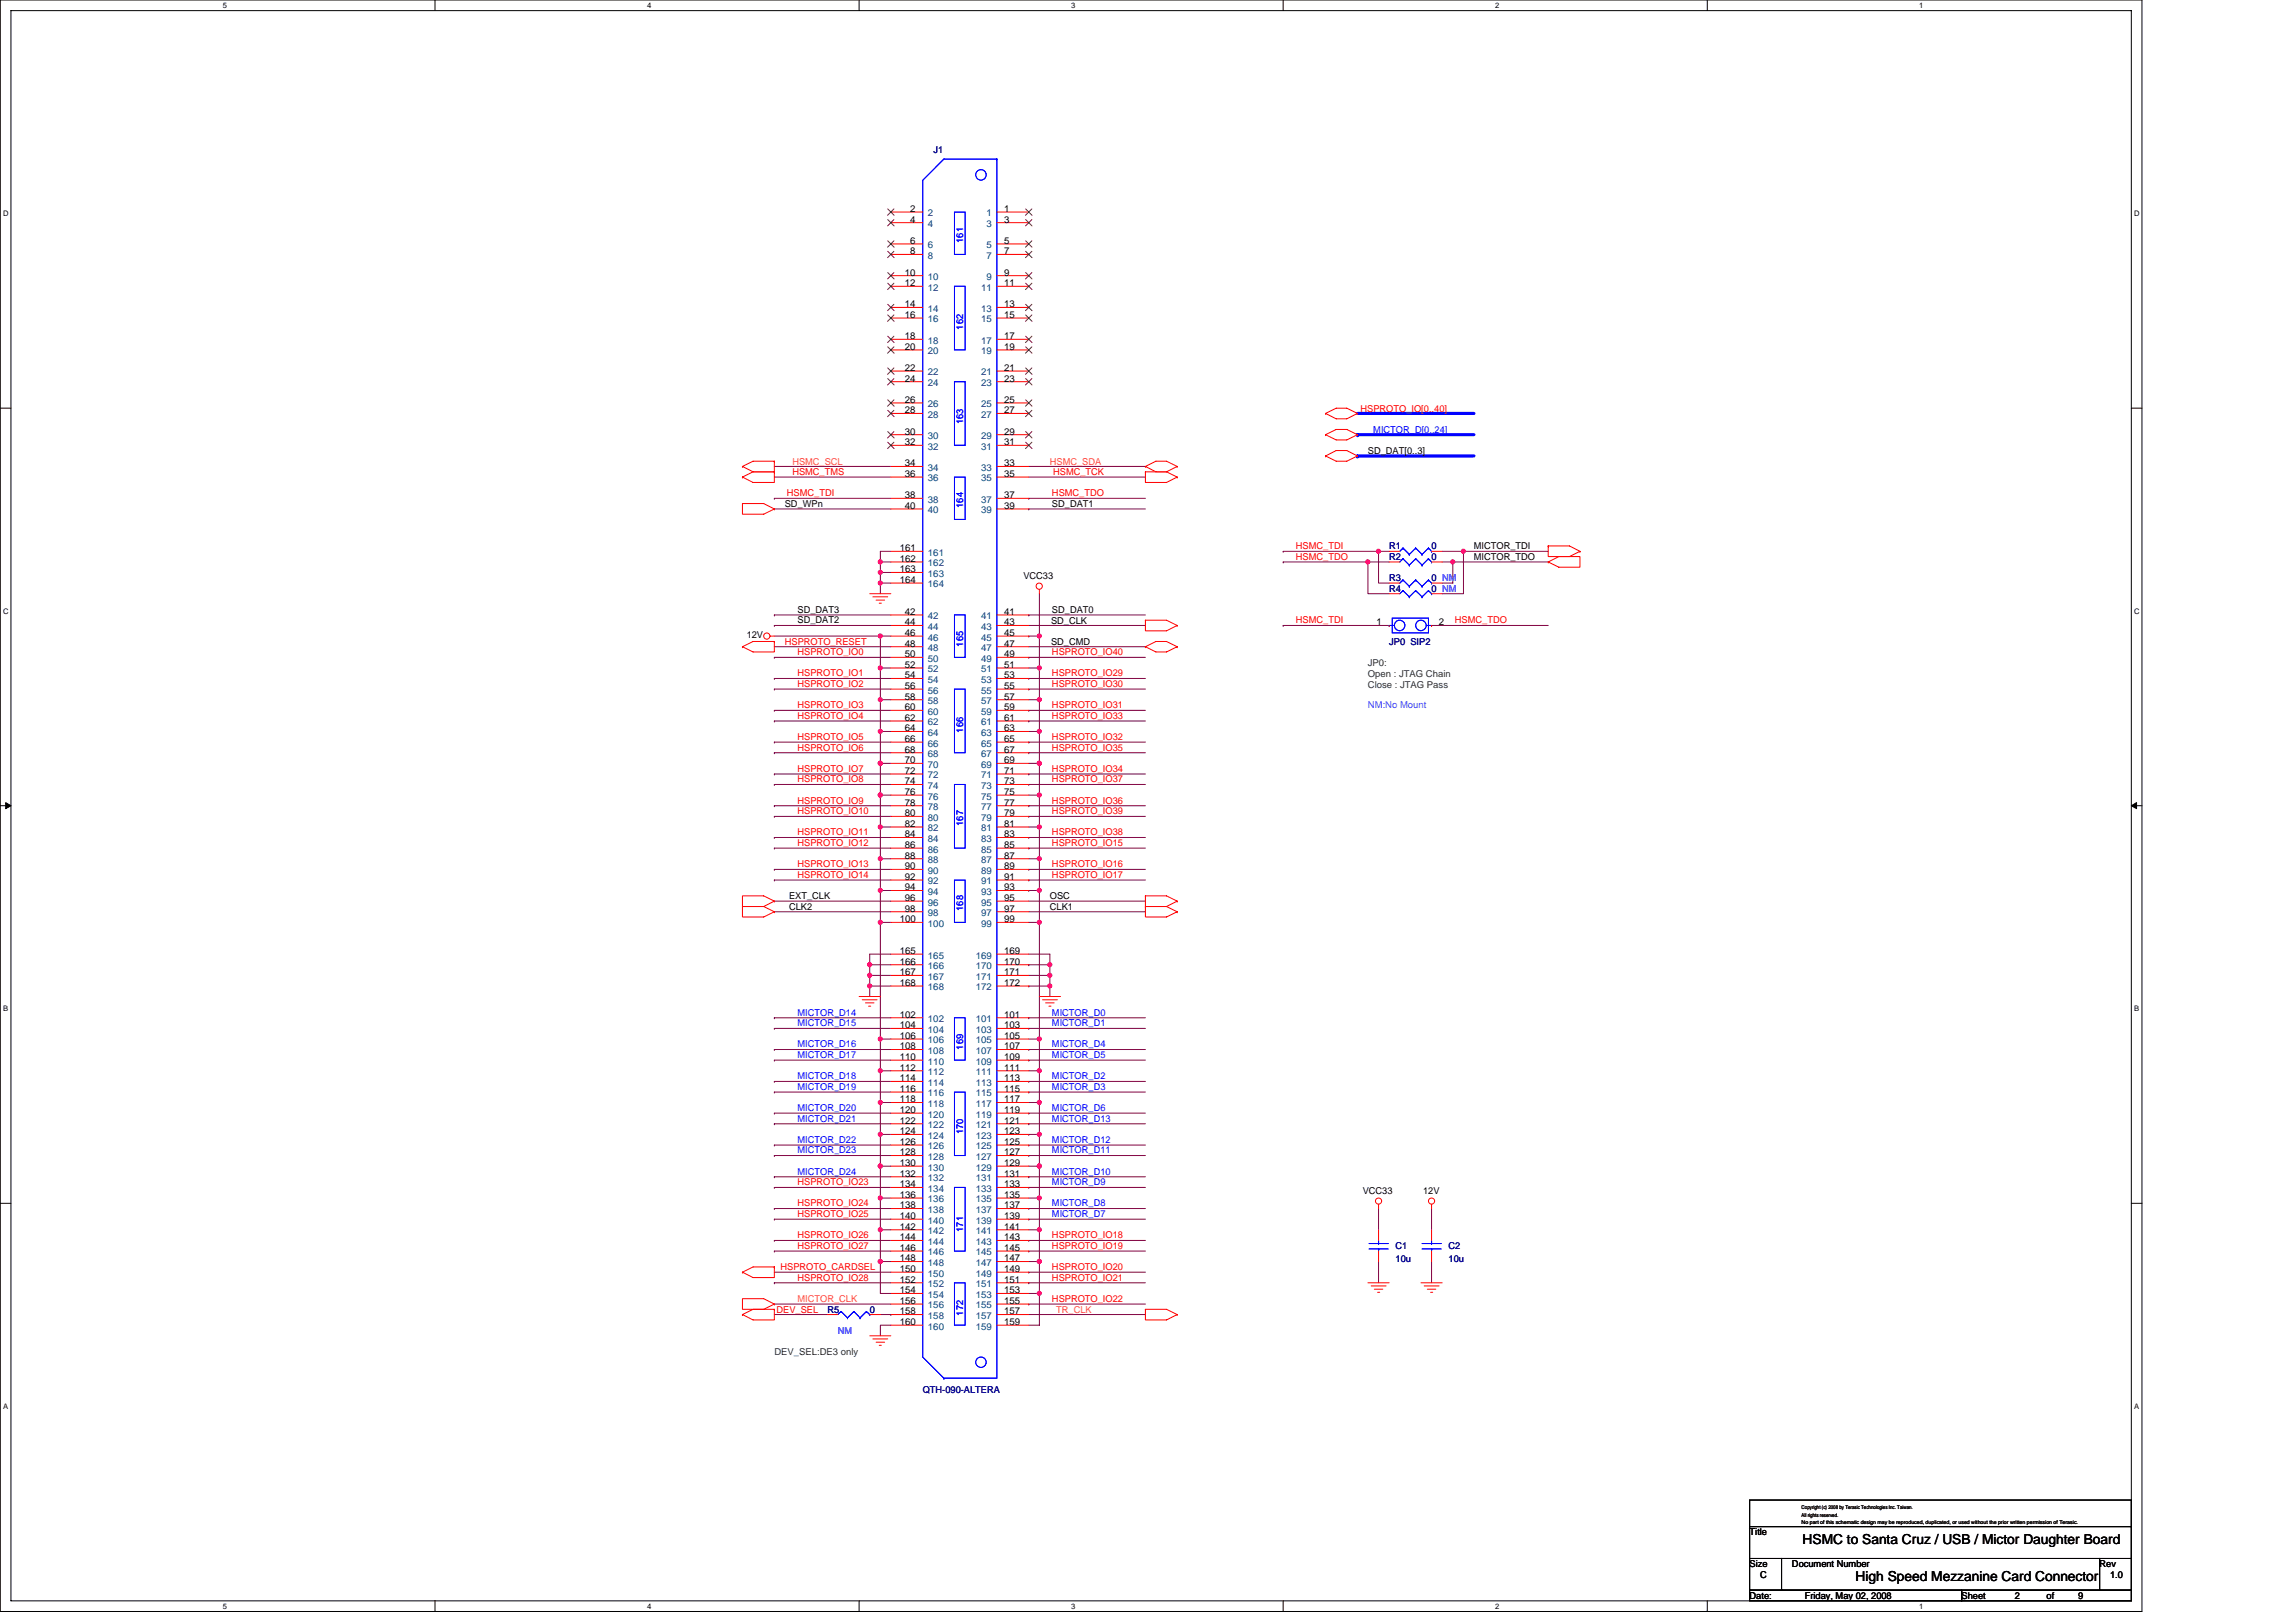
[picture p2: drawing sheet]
<svg xmlns="http://www.w3.org/2000/svg" width="297mm" height="210mm" viewBox="0 0 297 210" stroke-linecap="round" stroke-linejoin="round" font-family="sans-serif">
<defs><g id="words">
<g font-size="1.8">
<text x="233.2" y="199.8">HSMC to Santa Cruz / USB / Mictor Daughter Board</text>
<text x="240.1" y="204.6">High Speed Mezzanine Card Connector</text>
</g>
<g font-size="1.2" fill="#000080">
<text x="120.8" y="19.8">J1</text>
<text x="179.7" y="71.1">R1</text>
<text x="185.2" y="71.1">0</text>
<text x="179.7" y="76.6">R4</text>
<text x="179.7" y="75.2">R3</text>
<text x="179.7" y="72.5">R2</text>
<text x="185.2" y="76.6">0 NM</text>
<text x="185.2" y="75.2">0 NM</text>
<text x="185.2" y="72.5">0</text>
<text x="179.7" y="83.4">JP0 SIP2</text>
<text x="180.5" y="161.6">C1</text>
<text x="187.4" y="161.6">C2</text>
<text x="180.5" y="163.3">10u</text>
<text x="187.4" y="163.3">10u</text>
<text x="107" y="169.8">R5</text>
<text x="112.5" y="169.8">0</text>
<text x="119.4" y="180.3">QTH-090-ALTERA</text>
</g>
<g font-size="1.2">
<text x="117.7" y="27.4">2</text>
<text x="117.7" y="28.8">4</text>
<text x="129.9" y="27.4">1</text>
<text x="129.9" y="28.8">3</text>
<text x="117.1" y="35.6">10</text>
<text x="117.7" y="31.5">6</text>
<text x="117.7" y="32.9">8</text>
<text x="129.9" y="31.5">5</text>
<text x="129.9" y="32.9">7</text>
<text x="129.9" y="35.6">9</text>
<text x="117.1" y="37">12</text>
<text x="117.1" y="39.8">14</text>
<text x="117.1" y="41.1">16</text>
<text x="129.9" y="37">11</text>
<text x="129.9" y="39.8">13</text>
<text x="129.9" y="41.1">15</text>
<text x="117.1" y="43.9">18</text>
<text x="117.1" y="45.3">20</text>
<text x="117.1" y="48">22</text>
<text x="129.9" y="43.9">17</text>
<text x="129.9" y="45.3">19</text>
<text x="129.9" y="48">21</text>
<text x="117.1" y="49.4">24</text>
<text x="117.1" y="52.1">26</text>
<text x="117.1" y="53.5">28</text>
<text x="129.9" y="49.4">23</text>
<text x="129.9" y="52.1">25</text>
<text x="129.9" y="53.5">27</text>
<text x="117.1" y="56.2">30</text>
<text x="117.1" y="57.6">32</text>
<text x="129.9" y="56.2">29</text>
<text x="129.9" y="57.6">31</text>
<text x="177" y="58.7">SD_DAT[0..3]</text>
<text x="101.5" y="65.6">SD_WPn</text>
<text x="117.1" y="60.3">34</text>
<text x="117.1" y="61.7">36</text>
<text x="117.1" y="64.5">38</text>
<text x="117.1" y="65.8">40</text>
<text x="129.9" y="60.3">33</text>
<text x="129.9" y="61.7">35</text>
<text x="129.9" y="64.5">37</text>
<text x="129.9" y="65.8">39</text>
<text x="136.1" y="65.6">SD_DAT1</text>
<text x="116.4" y="71.3">161</text>
<text x="190.7" y="71.1">MICTOR_TDI</text>
<text x="116.4" y="72.7">162</text>
<text x="116.4" y="74">163</text>
<text x="116.4" y="75.4">164</text>
<text x="132.4" y="74.9">VCC33</text>
<text x="190.7" y="72.5">MICTOR_TDO</text>
<text x="96.6" y="82.6">12V</text>
<text x="103.2" y="79.3">SD_DAT3</text>
<text x="103.2" y="80.6">SD_DAT2</text>
<text x="117.1" y="79.5">42</text>
<text x="117.1" y="80.9">44</text>
<text x="117.1" y="82.3">46</text>
<text x="117.1" y="83.7">48</text>
<text x="129.9" y="79.5">41</text>
<text x="129.9" y="80.9">43</text>
<text x="129.9" y="82.3">45</text>
<text x="129.9" y="83.7">47</text>
<text x="136" y="80.7">SD_CLK</text>
<text x="136" y="83.4">SD_CMD</text>
<text x="136.1" y="79.3">SD_DAT0</text>
<text x="178.1" y="80.9">1</text>
<text x="186.2" y="80.9">2</text>
<text x="117.1" y="85">50</text>
<text x="117.1" y="86.4">52</text>
<text x="117.1" y="87.8">54</text>
<text x="117.1" y="89.1">56</text>
<text x="129.9" y="85">49</text>
<text x="129.9" y="86.4">51</text>
<text x="129.9" y="87.8">53</text>
<text x="129.9" y="89.1">55</text>
<text x="117.1" y="90.5">58</text>
<text x="117.1" y="91.9">60</text>
<text x="117.1" y="93.3">62</text>
<text x="117.1" y="94.6">64</text>
<text x="117.1" y="96">66</text>
<text x="129.9" y="90.5">57</text>
<text x="129.9" y="91.9">59</text>
<text x="129.9" y="93.3">61</text>
<text x="129.9" y="94.6">63</text>
<text x="129.9" y="96">65</text>
<text x="117.1" y="97.4">68</text>
<text x="117.1" y="98.7">70</text>
<text x="117.1" y="100.1">72</text>
<text x="117.1" y="101.5">74</text>
<text x="129.9" y="97.4">67</text>
<text x="129.9" y="98.7">69</text>
<text x="129.9" y="100.1">71</text>
<text x="129.9" y="101.5">73</text>
<text x="117.1" y="102.8">76</text>
<text x="117.1" y="104.2">78</text>
<text x="117.1" y="105.6">80</text>
<text x="117.1" y="107">82</text>
<text x="129.9" y="102.8">75</text>
<text x="129.9" y="104.2">77</text>
<text x="129.9" y="105.6">79</text>
<text x="129.9" y="107">81</text>
<text x="117.1" y="108.3">84</text>
<text x="117.1" y="109.7">86</text>
<text x="117.1" y="111.1">88</text>
<text x="117.1" y="112.5">90</text>
<text x="117.1" y="113.8">92</text>
<text x="129.9" y="108.3">83</text>
<text x="129.9" y="109.7">85</text>
<text x="129.9" y="111.1">87</text>
<text x="129.9" y="112.5">89</text>
<text x="129.9" y="113.8">91</text>
<text x="102.1" y="117.7">CLK2</text>
<text x="102.1" y="116.3">EXT_CLK</text>
<text x="116.4" y="119.3">100</text>
<text x="117.1" y="115.2">94</text>
<text x="117.1" y="116.6">96</text>
<text x="117.1" y="117.9">98</text>
<text x="129.9" y="115.2">93</text>
<text x="129.9" y="116.6">95</text>
<text x="129.9" y="117.9">97</text>
<text x="129.9" y="119.3">99</text>
<text x="135.8" y="117.7">CLK1</text>
<text x="135.8" y="116.3">OSC</text>
<text x="116.4" y="123.4">165</text>
<text x="116.4" y="124.8">166</text>
<text x="129.9" y="123.4">169</text>
<text x="129.9" y="124.8">170</text>
<text x="116.4" y="131.7">102</text>
<text x="116.4" y="126.2">167</text>
<text x="116.4" y="127.6">168</text>
<text x="129.9" y="131.7">101</text>
<text x="129.9" y="126.2">171</text>
<text x="129.9" y="127.6">172</text>
<text x="116.4" y="133">104</text>
<text x="116.4" y="134.4">106</text>
<text x="116.4" y="135.8">108</text>
<text x="116.4" y="137.1">110</text>
<text x="129.9" y="133">103</text>
<text x="129.9" y="134.4">105</text>
<text x="129.9" y="135.8">107</text>
<text x="129.9" y="137.1">109</text>
<text x="116.4" y="138.5">112</text>
<text x="116.4" y="139.9">114</text>
<text x="116.4" y="141.3">116</text>
<text x="116.4" y="142.6">118</text>
<text x="116.4" y="144">120</text>
<text x="129.9" y="138.5">111</text>
<text x="129.9" y="139.9">113</text>
<text x="129.9" y="141.3">115</text>
<text x="129.9" y="142.6">117</text>
<text x="129.9" y="144">119</text>
<text x="116.4" y="145.4">122</text>
<text x="116.4" y="146.7">124</text>
<text x="116.4" y="148.1">126</text>
<text x="116.4" y="149.5">128</text>
<text x="129.9" y="145.4">121</text>
<text x="129.9" y="146.7">123</text>
<text x="129.9" y="148.1">125</text>
<text x="129.9" y="149.5">127</text>
<text x="116.4" y="150.9">130</text>
<text x="116.4" y="152.2">132</text>
<text x="116.4" y="153.6">134</text>
<text x="116.4" y="155">136</text>
<text x="129.9" y="150.9">129</text>
<text x="129.9" y="152.2">131</text>
<text x="129.9" y="153.6">133</text>
<text x="129.9" y="155">135</text>
<text x="176.3" y="154.5">VCC33</text>
<text x="184.1" y="154.5">12V</text>
<text x="116.4" y="156.3">138</text>
<text x="116.4" y="157.7">140</text>
<text x="116.4" y="159.1">142</text>
<text x="116.4" y="160.5">144</text>
<text x="116.4" y="161.8">146</text>
<text x="129.9" y="156.3">137</text>
<text x="129.9" y="157.7">139</text>
<text x="129.9" y="159.1">141</text>
<text x="129.9" y="160.5">143</text>
<text x="129.9" y="161.8">145</text>
<text x="116.4" y="163.2">148</text>
<text x="116.4" y="164.6">150</text>
<text x="116.4" y="165.9">152</text>
<text x="116.4" y="167.3">154</text>
<text x="129.9" y="163.2">147</text>
<text x="129.9" y="164.6">149</text>
<text x="129.9" y="165.9">151</text>
<text x="129.9" y="167.3">153</text>
<text x="116.4" y="168.7">156</text>
<text x="116.4" y="170.1">158</text>
<text x="116.4" y="171.4">160</text>
<text x="129.9" y="168.7">155</text>
<text x="129.9" y="170.1">157</text>
<text x="129.9" y="171.4">159</text>
<text x="226.4" y="198.6">Title</text>
<text x="226.4" y="202.8">Size</text>
<text x="231.8" y="202.8">Document Number</text>
<text x="271.6" y="202.8">Rev</text>
<text x="226.4" y="206.9">Date:</text>
<text x="227.7" y="204.1">C</text>
<text x="233.5" y="206.9">Friday, May 02, 2008</text>
<text x="253.8" y="206.9">Sheet</text>
<text x="260.6" y="206.9">2</text>
<text x="264.8" y="206.9">of</text>
<text x="268.9" y="206.9">9</text>
<text x="273" y="204.1">1.0</text>
</g>
<g font-size="1.2" fill="#004080">
<text x="120.1" y="28">2</text>
<text x="120.1" y="29.4">4</text>
<text x="127.6" y="28">1</text>
<text x="127.6" y="29.4">3</text>
<text x="120.1" y="32.1">6</text>
<text x="120.1" y="33.5">8</text>
<text x="127.6" y="32.1">5</text>
<text x="127.6" y="33.5">7</text>
<text x="120.1" y="36.2">10</text>
<text x="120.1" y="37.6">12</text>
<text x="120.1" y="40.3">14</text>
<text x="120.1" y="41.7">16</text>
<text x="126.9" y="37.6">11</text>
<text x="126.9" y="40.3">13</text>
<text x="126.9" y="41.7">15</text>
<text x="127.6" y="36.2">9</text>
<text x="120.1" y="44.5">18</text>
<text x="120.1" y="45.8">20</text>
<text x="126.9" y="44.5">17</text>
<text x="126.9" y="45.8">19</text>
<text x="120.1" y="48.6">22</text>
<text x="120.1" y="50">24</text>
<text x="120.1" y="52.7">26</text>
<text x="126.9" y="48.6">21</text>
<text x="126.9" y="50">23</text>
<text x="126.9" y="52.7">25</text>
<text x="120.1" y="54.1">28</text>
<text x="120.1" y="56.8">30</text>
<text x="120.1" y="58.2">32</text>
<text x="126.9" y="54.1">27</text>
<text x="126.9" y="56.8">29</text>
<text x="126.9" y="58.2">31</text>
<text x="120.1" y="60.9">34</text>
<text x="120.1" y="62.3">36</text>
<text x="120.1" y="65">38</text>
<text x="126.9" y="60.9">33</text>
<text x="126.9" y="62.3">35</text>
<text x="126.9" y="65">37</text>
<text x="120.1" y="66.4">40</text>
<text x="120.1" y="71.9">161</text>
<text x="126.9" y="66.4">39</text>
<text x="120.1" y="73.3">162</text>
<text x="120.1" y="74.6">163</text>
<text x="120.1" y="76">164</text>
<text x="120.1" y="80.1">42</text>
<text x="120.1" y="81.5">44</text>
<text x="120.1" y="82.9">46</text>
<text x="126.9" y="80.1">41</text>
<text x="126.9" y="81.5">43</text>
<text x="126.9" y="82.9">45</text>
<text x="120.1" y="84.2">48</text>
<text x="120.1" y="85.6">50</text>
<text x="120.1" y="87">52</text>
<text x="120.1" y="88.3">54</text>
<text x="120.1" y="89.7">56</text>
<text x="126.9" y="84.2">47</text>
<text x="126.9" y="85.6">49</text>
<text x="126.9" y="87">51</text>
<text x="126.9" y="88.3">53</text>
<text x="126.9" y="89.7">55</text>
<text x="120.1" y="91.1">58</text>
<text x="120.1" y="92.5">60</text>
<text x="120.1" y="93.9">62</text>
<text x="120.1" y="95.2">64</text>
<text x="126.9" y="91.1">57</text>
<text x="126.9" y="92.5">59</text>
<text x="126.9" y="93.9">61</text>
<text x="126.9" y="95.2">63</text>
<text x="120.1" y="96.6">66</text>
<text x="120.1" y="98">68</text>
<text x="120.1" y="99.3">70</text>
<text x="120.1" y="100.7">72</text>
<text x="126.9" y="96.6">65</text>
<text x="126.9" y="98">67</text>
<text x="126.9" y="99.3">69</text>
<text x="126.9" y="100.7">71</text>
<text x="120.1" y="102.1">74</text>
<text x="120.1" y="103.4">76</text>
<text x="120.1" y="104.8">78</text>
<text x="120.1" y="106.2">80</text>
<text x="120.1" y="107.6">82</text>
<text x="126.9" y="102.1">73</text>
<text x="126.9" y="103.4">75</text>
<text x="126.9" y="104.8">77</text>
<text x="126.9" y="106.2">79</text>
<text x="126.9" y="107.6">81</text>
<text x="120.1" y="108.9">84</text>
<text x="120.1" y="110.3">86</text>
<text x="120.1" y="111.7">88</text>
<text x="120.1" y="113.1">90</text>
<text x="126.9" y="108.9">83</text>
<text x="126.9" y="110.3">85</text>
<text x="126.9" y="111.7">87</text>
<text x="126.9" y="113.1">89</text>
<text x="120.1" y="114.4">92</text>
<text x="120.1" y="115.8">94</text>
<text x="120.1" y="117.2">96</text>
<text x="120.1" y="118.5">98</text>
<text x="120.1" y="119.9">100</text>
<text x="126.9" y="114.4">91</text>
<text x="126.9" y="115.8">93</text>
<text x="126.9" y="117.2">95</text>
<text x="126.9" y="118.5">97</text>
<text x="126.9" y="119.9">99</text>
<text x="120.1" y="124">165</text>
<text x="120.1" y="125.4">166</text>
<text x="126.3" y="124">169</text>
<text x="126.3" y="125.4">170</text>
<text x="120.1" y="126.8">167</text>
<text x="120.1" y="128.1">168</text>
<text x="126.3" y="126.8">171</text>
<text x="126.3" y="128.1">172</text>
<text x="120.1" y="132.2">102</text>
<text x="120.1" y="133.6">104</text>
<text x="120.1" y="135">106</text>
<text x="120.1" y="136.4">108</text>
<text x="120.1" y="137.7">110</text>
<text x="126.3" y="132.2">101</text>
<text x="126.3" y="133.6">103</text>
<text x="126.3" y="135">105</text>
<text x="126.3" y="136.4">107</text>
<text x="126.3" y="137.7">109</text>
<text x="120.1" y="139.1">112</text>
<text x="120.1" y="140.5">114</text>
<text x="120.1" y="141.9">116</text>
<text x="120.1" y="143.2">118</text>
<text x="126.3" y="139.1">111</text>
<text x="126.3" y="140.5">113</text>
<text x="126.3" y="141.9">115</text>
<text x="126.3" y="143.2">117</text>
<text x="120.1" y="144.6">120</text>
<text x="120.1" y="146">122</text>
<text x="120.1" y="147.3">124</text>
<text x="120.1" y="148.7">126</text>
<text x="126.3" y="144.6">119</text>
<text x="126.3" y="146">121</text>
<text x="126.3" y="147.3">123</text>
<text x="126.3" y="148.7">125</text>
<text x="120.1" y="150.1">128</text>
<text x="120.1" y="151.4">130</text>
<text x="120.1" y="152.8">132</text>
<text x="120.1" y="154.2">134</text>
<text x="120.1" y="155.6">136</text>
<text x="126.3" y="150.1">127</text>
<text x="126.3" y="151.4">129</text>
<text x="126.3" y="152.8">131</text>
<text x="126.3" y="154.2">133</text>
<text x="126.3" y="155.6">135</text>
<text x="120.1" y="156.9">138</text>
<text x="120.1" y="158.3">140</text>
<text x="120.1" y="159.7">142</text>
<text x="120.1" y="161.1">144</text>
<text x="126.3" y="156.9">137</text>
<text x="126.3" y="158.3">139</text>
<text x="126.3" y="159.7">141</text>
<text x="126.3" y="161.1">143</text>
<text x="120.1" y="162.4">146</text>
<text x="120.1" y="163.8">148</text>
<text x="120.1" y="165.2">150</text>
<text x="120.1" y="166.5">152</text>
<text x="120.1" y="167.9">154</text>
<text x="126.3" y="162.4">145</text>
<text x="126.3" y="163.8">147</text>
<text x="126.3" y="165.2">149</text>
<text x="126.3" y="166.5">151</text>
<text x="126.3" y="167.9">153</text>
<text x="120.1" y="169.3">156</text>
<text x="120.1" y="170.6">158</text>
<text x="120.1" y="172">160</text>
<text x="126.3" y="169.3">155</text>
<text x="126.3" y="170.6">157</text>
<text x="126.3" y="172">159</text>
</g>
<g font-size="1.2" fill="#00f">
<text x="124.6" y="31.4" transform="rotate(-90 124.6 31.4)">161</text>
<text x="124.6" y="42.7" transform="rotate(-90 124.6 42.7)">162</text>
<text x="124.6" y="54.9" transform="rotate(-90 124.6 54.9)">163</text>
<text x="177.7" y="56">MICTOR_D[0..24]</text>
<text x="124.6" y="65.7" transform="rotate(-90 124.6 65.7)">164</text>
<text x="124.6" y="83.7" transform="rotate(-90 124.6 83.7)">165</text>
<text x="124.6" y="94.8" transform="rotate(-90 124.6 94.8)">166</text>
<text x="124.6" y="106.8" transform="rotate(-90 124.6 106.8)">167</text>
<text x="124.6" y="117.8" transform="rotate(-90 124.6 117.8)">168</text>
<text x="103.2" y="131.4">MICTOR_D14</text>
<text x="136.1" y="131.4">MICTOR_D0</text>
<text x="103.2" y="135.5">MICTOR_D16</text>
<text x="103.2" y="136.9">MICTOR_D17</text>
<text x="103.2" y="132.8">MICTOR_D15</text>
<text x="124.6" y="135.8" transform="rotate(-90 124.6 135.8)">169</text>
<text x="136.1" y="132.8">MICTOR_D1</text>
<text x="136.1" y="136.9">MICTOR_D5</text>
<text x="136.1" y="135.5">MICTOR_D4</text>
<text x="103.2" y="139.6">MICTOR_D18</text>
<text x="103.2" y="143.7">MICTOR_D20</text>
<text x="103.2" y="141">MICTOR_D19</text>
<text x="136.1" y="141">MICTOR_D3</text>
<text x="136.1" y="139.6">MICTOR_D2</text>
<text x="136.1" y="143.7">MICTOR_D6</text>
<text x="103.2" y="147.9">MICTOR_D22</text>
<text x="103.2" y="149.2">MICTOR_D23</text>
<text x="103.2" y="145.1">MICTOR_D21</text>
<text x="124.6" y="146.8" transform="rotate(-90 124.6 146.8)">170</text>
<text x="136.1" y="149.2">MICTOR_D11</text>
<text x="136.1" y="147.9">MICTOR_D12</text>
<text x="136.1" y="145.1">MICTOR_D13</text>
<text x="103.2" y="152">MICTOR_D24</text>
<text x="136.1" y="152">MICTOR_D10</text>
<text x="136.1" y="153.4">MICTOR_D9</text>
<text x="124.6" y="159.4" transform="rotate(-90 124.6 159.4)">171</text>
<text x="136.1" y="157.5">MICTOR_D7</text>
<text x="136.1" y="156.1">MICTOR_D8</text>
<text x="124.6" y="170.2" transform="rotate(-90 124.6 170.2)">172</text>
</g>
<g font-size="1.2" fill="#f00">
<text x="176" y="53.3">HSPROTO_IO[0..40]</text>
<text x="101.8" y="64.2">HSMC_TDI</text>
<text x="102.5" y="61.5">HSMC_TMS</text>
<text x="136.1" y="64.2">HSMC_TDO</text>
<text x="136.2" y="61.5">HSMC_TCK</text>
<text x="167.7" y="71.1">HSMC_TDI</text>
<text x="167.7" y="72.4">HSMC_TDO</text>
<text x="101.5" y="83.4">HSPROTO_RESET</text>
<text x="167.7" y="80.6">HSMC_TDI</text>
<text x="188.2" y="80.6">HSMC_TDO</text>
<text x="103.2" y="87.5">HSPROTO_IO1</text>
<text x="103.2" y="84.8">HSPROTO_IO0</text>
<text x="103.2" y="88.9">HSPROTO_IO2</text>
<text x="136.1" y="84.8">HSPROTO_IO40</text>
<text x="136.1" y="87.5">HSPROTO_IO29</text>
<text x="136.1" y="88.9">HSPROTO_IO30</text>
<text x="103.2" y="91.6">HSPROTO_IO3</text>
<text x="103.2" y="95.7">HSPROTO_IO5</text>
<text x="103.2" y="93">HSPROTO_IO4</text>
<text x="136.1" y="91.6">HSPROTO_IO31</text>
<text x="136.1" y="93">HSPROTO_IO33</text>
<text x="136.1" y="95.7">HSPROTO_IO32</text>
<text x="103.2" y="99.9">HSPROTO_IO7</text>
<text x="103.2" y="97.1">HSPROTO_IO6</text>
<text x="103.2" y="101.2">HSPROTO_IO8</text>
<text x="136.1" y="101.2">HSPROTO_IO37</text>
<text x="136.1" y="99.9">HSPROTO_IO34</text>
<text x="136.1" y="97.1">HSPROTO_IO35</text>
<text x="103.2" y="104">HSPROTO_IO9</text>
<text x="103.2" y="105.3">HSPROTO_IO10</text>
<text x="136.1" y="104">HSPROTO_IO36</text>
<text x="136.1" y="105.3">HSPROTO_IO39</text>
<text x="103.2" y="108.1">HSPROTO_IO11</text>
<text x="103.2" y="112.2">HSPROTO_IO13</text>
<text x="103.2" y="113.6">HSPROTO_IO14</text>
<text x="103.2" y="109.5">HSPROTO_IO12</text>
<text x="136.1" y="108.1">HSPROTO_IO38</text>
<text x="136.1" y="109.5">HSPROTO_IO15</text>
<text x="136.1" y="112.2">HSPROTO_IO16</text>
<text x="136.1" y="113.6">HSPROTO_IO17</text>
<text x="103.2" y="153.4">HSPROTO_IO23</text>
<text x="103.2" y="161.6">HSPROTO_IO27</text>
<text x="103.2" y="156.1">HSPROTO_IO24</text>
<text x="103.2" y="160.2">HSPROTO_IO26</text>
<text x="103.2" y="157.5">HSPROTO_IO25</text>
<text x="136.1" y="160.2">HSPROTO_IO18</text>
<text x="136.1" y="161.6">HSPROTO_IO19</text>
<text x="101" y="164.3">HSPROTO_CARDSEL</text>
<text x="103.2" y="165.7">HSPROTO_IO28</text>
<text x="136.1" y="164.3">HSPROTO_IO20</text>
<text x="136.1" y="165.7">HSPROTO_IO21</text>
<text x="100.5" y="169.8">DEV_SEL</text>
<text x="136.1" y="168.4">HSPROTO_IO22</text>
</g>
<g font-size="1.2" fill="#ff8000">
<text x="102.5" y="60.1">HSMC_SCL</text>
<text x="135.8" y="60.1">HSMC_SDA</text>
<text x="103.2" y="168.5">MICTOR_CLK</text>
<text x="136.6" y="169.8">TR_CLK</text>
</g>
<g font-size="1.2" fill="#008000">
<text x="177" y="86.2">JP0:</text>
<text x="177" y="87.6">Open : JTAG Chain</text>
<text x="177" y="89">Close : JTAG Pass</text>
<text x="100.2" y="175.3">DEV_SEL:DE3 only</text>
</g>
<g font-size="1.2" fill="#0080ff">
<text x="177" y="91.7">NM:No Mount</text>
<text x="108.4" y="172.6">NM</text>
</g>
<g font-size="1">
<text x="28.8" y="1">5</text>
<text x="83.7" y="1">4</text>
<text x="138.6" y="1">3</text>
<text x="193.4" y="1">2</text>
<text x="248.3" y="1">1</text>
<text x=".4" y="28">D</text>
<text x="276.1" y="28">D</text>
<text x=".4" y="79.4">C</text>
<text x="276.1" y="79.4">C</text>
<text x=".4" y="130.9">B</text>
<text x="276.1" y="130.9">B</text>
<text x=".4" y="182.3">A</text>
<text x="276.1" y="182.3">A</text>
<text x="28.8" y="208.2">5</text>
<text x="83.7" y="208.2">4</text>
<text x="138.6" y="208.2">3</text>
<text x="193.4" y="208.2">2</text>
<text x="248.3" y="208.2">1</text>
</g>
<g font-size=".7">
<text x="233.1" y="195.2">Copyright (c) 2008 by Terasic Technologies Inc. Taiwan.</text>
<text x="233.1" y="197.2">No part of this schematic design may be reproduced, duplicated, or used without the prior written permission of Terasic.</text>
<text x="233.1" y="196.2">All rights reserved.</text>
</g>
</g></defs>
<path d="M0 0h277.1v208.5h-277.1zM1.4 1.4h274.3v205.7h-274.3z" fill="none" stroke="#000" stroke-width=".13"/>
<g fill="#fff">
<path d="M28.8 .1h.6v1.1h-.6z"/>
<path d="M28.8 207.3h.6v1.1h-.6z"/>
</g>
<path d="M56.3 0v1.4M56.3 207.1v1.4" fill="none" stroke="#000" stroke-width=".13"/>
<g fill="#fff">
<path d="M83.7 .1h.6v1.1h-.6z"/>
<path d="M83.7 207.3h.6v1.1h-.6z"/>
</g>
<path d="M111.1 0v1.4M111.1 207.1v1.4" fill="none" stroke="#000" stroke-width=".13"/>
<g fill="#fff">
<path d="M138.6 .1h.5v1.1h-.5z"/>
<path d="M138.6 207.3h.5v1.1h-.5z"/>
</g>
<path d="M166 0v1.4M166 207.1v1.4" fill="none" stroke="#000" stroke-width=".13"/>
<g fill="#fff">
<path d="M193.4 .1h.6v1.1h-.6z"/>
<path d="M193.4 207.3h.6v1.1h-.6z"/>
</g>
<path d="M220.9 0v1.4M220.9 207.1v1.4" fill="none" stroke="#000" stroke-width=".13"/>
<g fill="#fff">
<path d="M248.3 .1h.6v1.1h-.6z"/>
<path d="M248.3 207.3h.6v1.1h-.6z"/>
<path d="M.4 27.1h.7v1.1h-.7z"/>
<path d="M276.1 27.1h.7v1.1h-.7z"/>
<path d="M.4 78.5h.7v1.1h-.7z"/>
<path d="M276.1 78.5h.7v1.1h-.7z"/>
</g>
<path d="M0 52.8h1.4M275.7 52.8h1.4" fill="none" stroke="#000" stroke-width=".13"/>
<g fill="#fff">
<path d="M.4 130h.7v1.1h-.7z"/>
<path d="M276.1 130h.7v1.1h-.7z"/>
</g>
<path d="M0 104.2h1.4M275.7 104.2h1.4" fill="none" stroke="#000" stroke-width=".13"/>
<path d="M.7 103.8l.7 .4-.7 .4zM275.7 104.2l.7-.4v.8z" fill="#000" stroke="#000" stroke-width=".13"/>
<g fill="#fff">
<path d="M.4 181.4h.7v1.1h-.7z"/>
<path d="M276.1 181.4h.7v1.1h-.7z"/>
</g>
<path d="M0 155.7h1.4M275.7 155.7h1.4M226.4 194.1h49.3v3.4h-49.3zM226.4 197.5h49.3v4.1h-49.3zM226.4 201.6h4.1v4.1h-4.1zM226.4 205.7h27.4v1.4h-27.4zM230.5 201.6h41.1v4.1h-41.1zM253.8 205.7h21.9v1.4h-21.9zM271.6 201.6h4.1v4.1h-4.1z" fill="none" stroke="#000" stroke-width=".13"/>
<path d="M175.6 53.5h15.1M175.6 56.2h.1M175.6 59h.1M175.6 56.2h15.1M175.6 59h15.1" fill="none" stroke="#00f" stroke-width=".4"/>
<g fill="none" stroke="#800040" stroke-width=".13">
<path d="M100.2 61.7h15M100.2 60.3h15M100.2 64.5h.1M100.2 65.8h15M100.2 79.6h.1M100.2 64.5h15M100.2 79.6h15M113.9 75.4v1.4M113.9 75.4h.1M113.9 72.7v1.4h1.3M113.9 72.7h.1M113.9 74.1h.1"/>
<path d="M113.9 75.4h1.3M113.9 74.1v1.3M115.2 71.3h-1.3v1.4h1.3M133.1 61.7h15.1M133.1 60.3h15.1M133.1 64.5h.1M133.1 65.8h.1M133.1 79.6h.1M133.1 64.5h15.1M133.1 65.8h15.1M133.1 79.6h15.1M134.5 76.8v5.5"/>
<path d="M166 71.3h.1M166 72.7h.1M166 72.7h11M166 71.3h12.3M177 72.7h2.7M177 72.7v4.1h2.7M177 72.7h.1M178.3 71.3h1.4M178.3 71.3v4.1h1.4M178.3 71.3h.1M186.6 71.3h2.7M186.6 72.7h1.4"/>
<path d="M188 72.7h.1M188 72.7v2.7h-1.4M188 72.7h12.3M189.3 71.3h.1M189.3 71.3v5.5h-2.7M189.3 71.3h11M100.2 82.3h13.7M100.2 83.7h15M100.2 87.8h.1M100.2 91.9h.1M100.2 96h.1M100.2 85h.1"/>
<path d="M100.2 89.2h.1M100.2 93.3h.1M100.2 97.4h.1M100.2 80.9h.1M100.2 80.9h15M100.2 87.8h15M100.2 91.9h15M100.2 96h15M100.2 85h15M100.2 89.2h15M100.2 93.3h15M100.2 97.4h15"/>
<path d="M113.9 82.3h1.3M113.9 82.3h.1M113.9 86.4h1.3M113.9 86.4h.1M113.9 90.5h1.3M113.9 94.6h.1M113.9 94.6h1.3M113.9 98.8h1.3M113.9 98.8h.1M113.9 90.5v4.1M113.9 82.3v8.2M113.9 94.6v20.6"/>
<path d="M133.1 86.4h1.4M133.1 90.5h1.4M133.1 94.6h1.4M133.1 82.3h.1M133.1 98.8h1.4M133.1 85h.1M133.1 87.8h.1M133.1 89.2h.1M133.1 91.9h.1M133.1 93.3h.1M133.1 96h.1M133.1 97.4h.1"/>
<path d="M133.1 80.9h15.1M133.1 83.7h15.1M133.1 82.3h1.4M133.1 87.8h15.1M133.1 91.9h15.1M133.1 96h15.1M133.1 85h15.1M133.1 89.2h15.1M133.1 93.3h15.1M133.1 97.4h15.1M134.5 86.4h.1M134.5 94.6h.1"/>
<path d="M134.5 98.8h.1M134.5 82.3v4.1M134.5 90.5v4.1M134.5 86.4v4.1M134.5 94.6v8.3M166 80.9h.1M166 80.9h13.7M185.2 80.9h.1M185.2 80.9h15.1M100.2 118h15M100.2 116.6h15M100.2 100.1h.1"/>
<path d="M100.2 104.2h.1M100.2 108.4h.1M100.2 112.5h.1M100.2 113.9h.1M100.2 101.5h.1M100.2 105.6h.1M100.2 109.7h.1M100.2 100.1h15M100.2 104.2h15M100.2 108.4h15M100.2 112.5h15M100.2 113.9h15"/>
<path d="M100.2 101.5h15M100.2 105.6h15M100.2 109.7h15M113.9 102.9h1.3M113.9 107h.1M113.9 107h1.3M113.9 111.1h1.3M113.9 111.1h.1M113.9 115.2h1.3M113.9 119.3h1.3M113.9 115.2v4.1M113.9 102.9h.1"/>
<path d="M113.9 119.3v15.1M133.1 102.9h1.4M133.1 107h1.4M133.1 115.2h.1M133.1 111.1h1.4M133.1 119.3h1.4M133.1 116.6h15.1M133.1 118h15.1M133.1 104.2h.1M133.1 108.4h.1M133.1 101.5h.1M133.1 105.6h.1"/>
<path d="M133.1 100.1h.1M133.1 109.7h.1M133.1 112.5h.1M133.1 113.9h.1M133.1 115.2h1.4M133.1 100.1h15.1M133.1 104.2h15.1M133.1 108.4h15.1M133.1 112.5h15.1M133.1 113.9h15.1M133.1 101.5h15.1M133.1 105.6h15.1"/>
<path d="M133.1 109.7h15.1M134.5 111.1h.1M134.5 102.9v4.1M134.5 107h.1M134.5 115.2v4.1M134.5 119.3h.1M134.5 107v8.2M134.5 119.3v23.3M100.2 139.9h.1M100.2 131.7h.1M100.2 135.8h.1M100.2 137.2h.1"/>
<path d="M100.2 133.1h.1M100.2 133.1h15M100.2 137.2h15M100.2 131.7h15M100.2 139.9h15M100.2 135.8h15M112.5 124.8h.1M112.5 126.2h2.7M112.5 127.6h.1M112.5 124.8h2.7M112.5 126.2v1.4h2.7M112.5 126.2h.1"/>
<path d="M112.5 124.8v1.4M112.5 127.6v1.3M113.9 134.4h1.3M113.9 138.5h1.3M113.9 138.5h.1M113.9 134.4v4.1M113.9 134.4h.1M113.9 138.5v4.1M115.2 123.4h-2.7v1.4M133.1 138.5h1.4M133.1 123.4h2.7v1.4M133.1 124.8h.1"/>
<path d="M133.1 127.6h.1M133.1 134.4h1.4M133.1 133.1h.1M133.1 137.2h.1M133.1 131.7h.1M133.1 139.9h.1M133.1 135.8h.1M133.1 124.8h2.7M133.1 127.6h2.7M133.1 133.1h15.1M133.1 137.2h15.1M133.1 131.7h15.1"/>
<path d="M133.1 139.9h15.1M133.1 135.8h15.1M134.5 134.4h.1M134.5 138.5h.1M135.8 127.6v1.3M135.8 124.8v1.4h-2.7M135.8 126.2h.1M135.8 126.2v1.4M100.2 144h.1M100.2 152.3h.1M100.2 148.1h.1M100.2 149.5h.1"/>
<path d="M100.2 145.4h.1M100.2 141.3h.1M100.2 153.6h.1M100.2 156.4h.1M100.2 157.7h.1M100.2 141.3h15M100.2 152.3h15M100.2 144h15M100.2 148.1h15M100.2 149.5h15M100.2 145.4h15M100.2 153.6h15"/>
<path d="M100.2 156.4h15M100.2 157.7h15M113.9 142.6h1.3M113.9 146.8h.1M113.9 146.8h1.3M113.9 150.9h1.3M113.9 150.9h.1M113.9 155h1.3M113.9 159.1h.1M113.9 159.1h1.3M113.9 146.8v20.5h1.3M113.9 142.6v4.2"/>
<path d="M113.9 155h.1M133.1 142.6h1.4M133.1 146.8h.1M133.1 150.9h1.4M133.1 155h1.4M133.1 159.1h1.4M133.1 141.3h.1M133.1 152.3h.1M133.1 144h.1M133.1 149.5h.1M133.1 157.7h.1M133.1 148.1h.1"/>
<path d="M133.1 156.4h.1M133.1 153.6h.1M133.1 145.4h.1M133.1 146.8h1.4M133.1 141.3h15.1M133.1 152.3h15.1M133.1 144h15.1M133.1 148.1h15.1M133.1 149.5h15.1M133.1 145.4h15.1M133.1 153.6h15.1M133.1 156.4h15.1"/>
<path d="M133.1 157.7h15.1M134.5 146.8h.1M134.5 150.9h.1M134.5 159.1h.1M134.5 142.6v4.2M134.5 155v4.1M134.5 146.8v8.2M134.5 159.1v8.2M178.3 156.4v2.7M185.2 156.4v2.7M100.2 168.7h15M100.2 161.9h.1"/>
<path d="M100.2 160.5h.1M100.2 164.6h15M100.2 166h.1M100.2 170.1h6.8M100.2 160.5h15M100.2 161.9h15M100.2 166h15M113.9 163.2h1.3M113.9 163.2h.1M113.9 170.1h1.3M115.2 171.4h-1.3v1.4M115.2 170.1h.1"/>
<path d="M133.1 163.2h1.4M133.1 167.3h1.4M133.1 170.1h15.1M133.1 160.5h.1M133.1 161.9h.1M133.1 168.7h.1M133.1 164.6h.1M133.1 166h.1M133.1 160.5h15.1M133.1 161.9h15.1M133.1 168.7h15.1M133.1 164.6h15.1"/>
<path d="M133.1 166h15.1M134.5 163.2h.1M134.5 167.3v4.1h-1.4M178.3 163.2v2.8M185.2 163.2v2.8"/>
</g>
<g fill="#f0f" stroke="#f0f" stroke-width=".13">
<circle cx="113.9" cy="75.4" r=".27"/>
<circle cx="113.9" cy="72.7" r=".27"/>
<circle cx="113.9" cy="142.6" r=".27"/>
<circle cx="113.9" cy="138.5" r=".27"/>
<circle cx="113.9" cy="150.9" r=".27"/>
<circle cx="113.9" cy="146.8" r=".27"/>
<circle cx="113.9" cy="155" r=".27"/>
<circle cx="113.9" cy="163.2" r=".27"/>
<circle cx="113.9" cy="159.1" r=".27"/>
<circle cx="113.9" cy="82.3" r=".27"/>
<circle cx="113.9" cy="90.5" r=".27"/>
<circle cx="113.9" cy="86.4" r=".27"/>
<circle cx="113.9" cy="98.8" r=".27"/>
<circle cx="113.9" cy="94.6" r=".27"/>
<circle cx="113.9" cy="102.9" r=".27"/>
<circle cx="113.9" cy="107" r=".27"/>
<circle cx="113.9" cy="115.2" r=".27"/>
<circle cx="113.9" cy="111.1" r=".27"/>
<circle cx="134.5" cy="90.5" r=".27"/>
<circle cx="134.5" cy="86.4" r=".27"/>
<circle cx="134.5" cy="98.8" r=".27"/>
<circle cx="134.5" cy="94.6" r=".27"/>
<circle cx="134.5" cy="102.9" r=".27"/>
<circle cx="134.5" cy="111.1" r=".27"/>
<circle cx="134.5" cy="134.4" r=".27"/>
<circle cx="134.5" cy="142.6" r=".27"/>
<circle cx="134.5" cy="138.5" r=".27"/>
<circle cx="134.5" cy="150.9" r=".27"/>
<circle cx="134.5" cy="146.8" r=".27"/>
<circle cx="134.5" cy="155" r=".27"/>
<circle cx="134.5" cy="163.2" r=".27"/>
<circle cx="134.5" cy="159.1" r=".27"/>
<circle cx="134.5" cy="167.3" r=".27"/>
<circle cx="112.5" cy="124.8" r=".27"/>
<circle cx="113.9" cy="74" r=".27"/>
<circle cx="112.5" cy="127.6" r=".27"/>
<circle cx="135.8" cy="124.8" r=".27"/>
<circle cx="135.8" cy="127.6" r=".27"/>
<circle cx="135.8" cy="126.2" r=".27"/>
<circle cx="113.9" cy="119.3" r=".27"/>
<circle cx="113.9" cy="134.4" r=".27"/>
<circle cx="112.5" cy="126.2" r=".27"/>
<circle cx="134.5" cy="82.3" r=".27"/>
<circle cx="134.5" cy="115.2" r=".27"/>
<circle cx="134.5" cy="107" r=".27"/>
<circle cx="134.5" cy="119.3" r=".27"/>
<circle cx="187.9" cy="72.7" r=".27"/>
<circle cx="189.3" cy="71.3" r=".27"/>
<circle cx="178.3" cy="71.3" r=".27"/>
<circle cx="177" cy="72.7" r=".27"/>
</g>
<g fill="none" stroke="#f00" stroke-width=".13">
<path d="M115.2 27.4h4.2M115.2 31.6h4.2M115.2 32.9h4.2M115.2 35.7h4.2M115.2 37h4.2M115.2 39.8h4.2M115.2 28.8h4.2M129 27.4h4.1M129 31.6h4.1M129 32.9h4.1M129 35.7h4.1M129 37h4.1"/>
<path d="M129 39.8h4.1M129 28.8h4.1M100.2 59.7h-2.8l-1.3 .6M100.2 59.7v1.3h-2.8M100.2 59.7h.1M115.2 41.1h4.2M115.2 43.9h4.2M115.2 45.3h4.2M115.2 48h4.2M115.2 49.4h4.2M115.2 52.1h4.2M115.2 53.5h4.2"/>
<path d="M115.2 56.2h4.2M115.2 57.6h4.2M129 41.1h4.1M129 43.9h4.1M129 45.3h4.1M129 48h4.1M129 49.4h4.1M129 52.1h4.1M129 53.5h4.1M129 56.2h4.1M129 57.6h4.1M171.5 59l1.4 .7h1.3l1.4-.7"/>
<path d="M171.5 59h.1M171.5 59l1.4-.7h1.3l1.4 .7M171.5 53.5l1.4-.7h1.3l1.4 .7M171.5 53.5h.1M171.5 53.5l1.4 .7h1.3l1.4-.7M171.5 56.2l1.4-.6h1.3l1.4 .6M171.5 56.2h.1M171.5 56.2l1.4 .7h1.3l1.4-.7M175.6 59h.1M175.6 53.5h.1M175.6 56.2h.1M96.1 61.7h.1"/>
<path d="M96.1 60.3h.1M96.1 65.2h2.7l1.4 .6-1.4 .7h-2.7zM96.1 60.3l1.3 .7M97.4 61h2.8M97.4 61l-1.3 .7M100.2 61v1.4h-2.8l-1.3-.7M100.2 61h.1M100.2 65.8h.1M112.5 76.8h2.7M112.9 77.2h1.9M113.3 77.6h1.1M113.7 78h.3"/>
<path d="M115.2 71.3h4.2M115.2 75.4h4.2M115.2 72.7h4.2M115.2 60.3h4.2M115.2 61.7h4.2M115.2 64.5h4.2M115.2 65.8h4.2M115.2 79.6h4.2M115.2 74.1h4.2M129 60.3h4.1M129 61.7h4.1M129 64.5h4.1"/>
<path d="M129 65.8h4.1M129 79.6h4.1M134.5 76.3v.5M148.2 61h2.7M148.2 61v1.4h2.7l1.4-.7M148.2 61h.1M148.2 60.3l1.3-.6h1.4l1.4 .6M148.2 60.3l1.3 .7h1.4M148.2 60.3h.1M150.9 61l1.4 .7M152.3 61.7h.1M152.3 60.3h.1"/>
<path d="M152.3 60.3l-1.4 .7M179.7 76.8h1.4M179.7 71.3h1.4M179.7 75.4h1.4M179.7 72.7h1.4M185.2 76.8h1.4M185.2 71.3h1.4M185.2 75.4h1.4M185.2 72.7h1.4M200.3 70.6h2.7l1.4 .7M200.3 70.6v1.4h2.7l1.4-.7M200.3 70.6h.1"/>
<path d="M200.3 72.7l1.4-.7h2.7v1.4h-2.7zM200.3 72.7h.1M204.4 71.3h.1M96.1 83.7h.1M99.6 82.3h.6M100.2 83h-2.8l-1.3 .7M100.2 83v1.3h-2.8l-1.3-.6M100.2 83h.1M115.2 80.9h4.2M115.2 82.3h4.2M115.2 83.7h4.2M115.2 85h4.2"/>
<path d="M115.2 86.4h4.2M115.2 87.8h4.2M115.2 89.2h4.2M115.2 90.5h4.2M115.2 91.9h4.2M115.2 93.3h4.2M115.2 94.6h4.2M115.2 96h4.2M115.2 97.4h4.2M115.2 98.8h4.2M129 80.9h4.1M129 82.3h4.1"/>
<path d="M129 83.7h4.1M129 85h4.1M129 86.4h4.1M129 87.8h4.1M129 89.2h4.1M129 90.5h4.1M129 91.9h4.1M129 93.3h4.1M129 94.6h4.1M129 96h4.1M129 97.4h4.1M129 98.8h4.1"/>
<path d="M148.2 80.2h2.7l1.4 .7M148.2 80.2v1.4h2.7l1.4-.7M148.2 80.2h.1M148.2 83.7l1.3 .6h1.4l1.4-.6M148.2 83.7l1.3-.7h1.4l1.4 .7M148.2 83.7h.1M152.3 80.9h.1M152.3 83.7h.1M179.7 80.9h.1M185.2 80.9h.1M98.8 117.3h-2.7v1.3h2.7l1.4-.6M98.8 117.3l1.4 .7"/>
<path d="M100.2 118h.1M100.2 116.6l-1.4-.7h-2.7v1.4h2.7M100.2 116.6h.1M100.2 116.6l-1.4 .7M115.2 100.1h4.2M115.2 101.5h4.2M115.2 102.9h4.2M115.2 104.2h4.2M115.2 105.6h4.2M115.2 107h4.2M115.2 108.4h4.2M115.2 109.7h4.2"/>
<path d="M115.2 111.1h4.2M115.2 112.5h4.2M115.2 113.9h4.2M115.2 115.2h4.2M115.2 116.6h4.2M115.2 118h4.2M115.2 119.3h4.2M129 100.1h4.1M129 101.5h4.1M129 102.9h4.1M129 104.2h4.1M129 105.6h4.1"/>
<path d="M129 107h4.1M129 108.4h4.1M129 109.7h4.1M129 111.1h4.1M129 112.5h4.1M129 113.9h4.1M129 115.2h4.1M129 116.6h4.1M129 118h4.1M129 119.3h4.1M148.2 117.3h2.7M148.2 117.3v1.3h2.7l1.4-.6"/>
<path d="M148.2 117.3h.1M148.2 115.9h2.7l1.4 .7M148.2 115.9v1.4h2.7M148.2 115.9h.1M150.9 117.3l1.4 .7M152.3 118h.1M152.3 116.6h.1M152.3 116.6l-1.4 .7M111.1 128.9h2.8M111.5 129.3h2M112 129.8h1.1M112.4 130.2h.2"/>
<path d="M115.2 131.7h4.2M115.2 133.1h4.2M115.2 134.4h4.2M115.2 135.8h4.2M115.2 137.2h4.2M115.2 138.5h4.2M115.2 139.9h4.2M115.2 123.4h4.2M115.2 124.8h4.2M115.2 126.2h4.2M115.2 127.6h4.2M129 131.7h4.1"/>
<path d="M129 133.1h4.1M129 134.4h4.1M129 135.8h4.1M129 137.2h4.1M129 138.5h4.1M129 139.9h4.1M129 123.4h4.1M129 124.8h4.1M129 126.2h4.1M129 127.6h4.1M134.5 128.9h2.7M134.9 129.3h1.9"/>
<path d="M135.3 129.8h1.1M135.7 130.2h.3M115.2 141.3h4.2M115.2 142.6h4.2M115.2 144h4.2M115.2 145.4h4.2M115.2 146.8h4.2M115.2 148.1h4.2M115.2 149.5h4.2M115.2 150.9h4.2M115.2 152.3h4.2M115.2 153.6h4.2"/>
<path d="M115.2 155h4.2M115.2 156.4h4.2M115.2 157.7h4.2M115.2 159.1h4.2M129 141.3h4.1M129 142.6h4.1M129 144h4.1M129 145.4h4.1M129 146.8h4.1M129 148.1h4.1M129 149.5h4.1M129 150.9h4.1"/>
<path d="M129 152.3h4.1M129 153.6h4.1M129 155h4.1M129 156.4h4.1M129 157.7h4.1M129 159.1h4.1M178.3 155.8v.6M178.3 159.1v1.4M185.2 155.8v.6M185.2 159.1v1.4M96.1 170.1h.1M96.1 164.6h.1"/>
<path d="M96.1 168h2.7l1.4 .7-1.4 .7h-2.7zM100.2 169.4h-2.8l-1.3 .7M100.2 169.4v1.4h-2.8l-1.3-.7M100.2 169.4h.1M100.2 163.9h-2.8l-1.3 .7M100.2 163.9v1.4h-2.8l-1.3-.7M100.2 163.9h.1M100.2 168.7h.1M107 170.1h1.4M112.5 172.8h2.7M112.5 170.1h1.4M112.9 173.2h1.9"/>
<path d="M113.3 173.7h1.1M113.7 174.1h.3M115.2 170.1h4.2M115.2 160.5h4.2M115.2 161.9h4.2M115.2 163.2h4.2M115.2 164.6h4.2M115.2 166h4.2M115.2 167.3h4.2M115.2 168.7h4.2M115.2 171.4h4.2M129 170.1h4.1"/>
<path d="M129 160.5h4.1M129 161.9h4.1M129 163.2h4.1M129 164.6h4.1M129 166h4.1M129 167.3h4.1M129 168.7h4.1M129 171.4h4.1M148.2 169.4h2.7l1.4 .7M148.2 169.4v1.4h2.7l1.4-.7M148.2 169.4h.1M152.3 170.1h.1"/>
<path d="M177 166h2.7M177.4 166.4h1.9M177.8 166.8h1.1M178.2 167.2h.3M178.3 161.9v1.3M183.8 166h2.8M184.3 166.4h1.9M184.7 166.8h1.1M185.1 167.2h.3M185.2 161.9v1.3"/>
<circle cx="134.4" cy="75.8" r=".4"/>
<circle cx="99.2" cy="82.3" r=".4"/>
<circle cx="178.4" cy="155.4" r=".4"/>
<circle cx="185.2" cy="155.4" r=".4"/>
</g>
<g fill="none" stroke="#00f" stroke-width=".13">
<path d="M123.5 27.4h1.4v5.5h-1.4zM123.5 37h1.4v8.3h-1.4zM129 20.6h-6.9l-2.7 2.7v152.3l2.7 2.7M129 20.6h.1M129 20.6v157.7h-6.9M123.5 49.4h1.4v8.2h-1.4zM123.5 61.7h1.4v5.5h-1.4zM123.5 79.6h1.4v5.4h-1.4zM180.1 80h4.7v1.9h-4.7zM181.5 76.4h.1M181.5 70.9h.1M181.5 75h.1"/>
<path d="M181.5 72.3h.1M181.5 76.4l-.4 .4M181.5 76.4l.8 .8M181.5 70.9l-.4 .4M181.5 70.9l.8 .8M181.5 75l-.4 .4M181.5 75l.8 .9M181.5 72.3l-.4 .4M181.5 72.3l.8 .8M182.3 77.2h.1M182.3 71.7h.1M182.3 75.9h.1"/>
<path d="M182.3 73.1h.1M183.2 76.4h.1M183.2 70.9h.1M183.2 75h.1M183.2 72.3h.1M183.2 76.4l-.9 .8M183.2 76.4l.8 .8M183.2 70.9l-.9 .8M183.2 70.9l.8 .8M183.2 75l-.9 .9M183.2 75l.8 .9M183.2 72.3l-.9 .8"/>
<path d="M183.2 72.3l.8 .8M184 77.2h.1M184 71.7h.1M184 75.9h.1M184 73.1h.1M184.8 76.4h.1M184.8 70.9h.1M184.8 75h.1M184.8 72.3h.1M184.8 76.4l-.8 .8M184.8 76.4l.4 .4M184.8 70.9l-.8 .8"/>
<path d="M184.8 70.9l.4 .4M184.8 75l-.8 .9M184.8 75l.4 .4M184.8 72.3l-.8 .8M184.8 72.3l.4 .4M185.2 76.8h.1M185.2 71.3h.1M185.2 75.4h.1M185.2 72.7h.1M123.5 89.2h1.4v8.2h-1.4zM179.7 80.9h.1M179.7 80.9h.7"/>
<path d="M184.5 80.9h.7M123.5 113.9h1.4v5.4h-1.4zM123.5 101.5h1.4v8.2h-1.4zM123.5 131.7h1.4v5.5h-1.4zM123.5 141.3h1.4v8.2h-1.4zM123.5 153.6h1.4v8.3h-1.4zM108.8 169.7h.1M108.8 169.7l-.4 .4M108.8 169.7l.8 .8M109.6 170.5h.1M110.5 169.7h.1M110.5 169.7l-.9 .8"/>
<path d="M110.5 169.7l.8 .8M111.3 170.5h.1M112.1 169.7h.1M112.1 169.7l-.8 .8M112.1 169.7l.4 .4M112.5 170.1h.1M122.1 178.3h.1M123.5 166h1.4v5.4h-1.4zM177.1 160.9h2.5M177.1 161.6h2.5M178.3 161.6v.3M178.3 160.9h.1"/>
<path d="M178.3 160.5v.4M184 160.9h2.5M184 161.6h2.5M185.2 161.6v.3M185.2 160.9h.1M185.2 160.5v.4"/>
<circle cx="126.9" cy="22.6" r=".68"/>
<circle cx="181.1" cy="80.9" r=".68"/>
<circle cx="183.8" cy="80.9" r=".68"/>
<circle cx="126.9" cy="176.2" r=".67"/>
</g>
<g fill="none" stroke="#804000" stroke-width=".13">
<path d="M114.8 31.2l.9 .8M114.8 35.3l.9 .8M114.8 27l.9 .9M114.8 28.4l.9 .8M114.8 32.5l.9 .8M114.8 36.6l.9 .9M114.8 39.4l.9 .8M115.7 27l-.9 .9M115.7 28.4l-.9 .8M115.7 31.2l-.9 .8M115.7 32.5l-.9 .8M115.7 35.3l-.9 .8"/>
<path d="M115.7 36.6l-.9 .9M115.7 39.4l-.9 .8M132.7 27l.8 .9M132.7 31.2l.8 .8M132.7 32.5l.8 .8M132.7 35.3l.8 .8M132.7 36.6l.8 .9M132.7 39.4l.8 .8M132.7 28.4l.8 .8M133.5 27l-.8 .9M133.5 31.2l-.8 .8M133.5 32.5l-.8 .8"/>
<path d="M133.5 35.3l-.8 .8M133.5 36.6l-.8 .9M133.5 39.4l-.8 .8M133.5 28.4l-.8 .8M114.8 40.7l.9 .9M114.8 43.5l.9 .8M114.8 44.9l.9 .8M114.8 47.6l.9 .8M114.8 49l.9 .8M114.8 51.7l.9 .9M114.8 53.1l.9 .8M114.8 55.8l.9 .9"/>
<path d="M114.8 57.2l.9 .8M115.7 44.9l-.9 .8M115.7 49l-.9 .8M115.7 57.2l-.9 .8M115.7 40.7l-.9 .9M115.7 43.5l-.9 .8M115.7 47.6l-.9 .8M115.7 51.7l-.9 .9M115.7 53.1l-.9 .8M115.7 55.8l-.9 .9M132.7 40.7l.8 .9M132.7 43.5l.8 .8"/>
<path d="M132.7 44.9l.8 .8M132.7 47.6l.8 .8M132.7 49l.8 .8M132.7 51.7l.8 .9M132.7 53.1l.8 .8M132.7 55.8l.8 .9M132.7 57.2l.8 .8M133.5 40.7l-.8 .9M133.5 43.5l-.8 .8M133.5 44.9l-.8 .8M133.5 47.6l-.8 .8M133.5 49l-.8 .8"/>
<path d="M133.5 51.7l-.8 .9M133.5 53.1l-.8 .8M133.5 55.8l-.8 .9M133.5 57.2l-.8 .8"/>
</g>
<use href="#words"/>
</svg>
